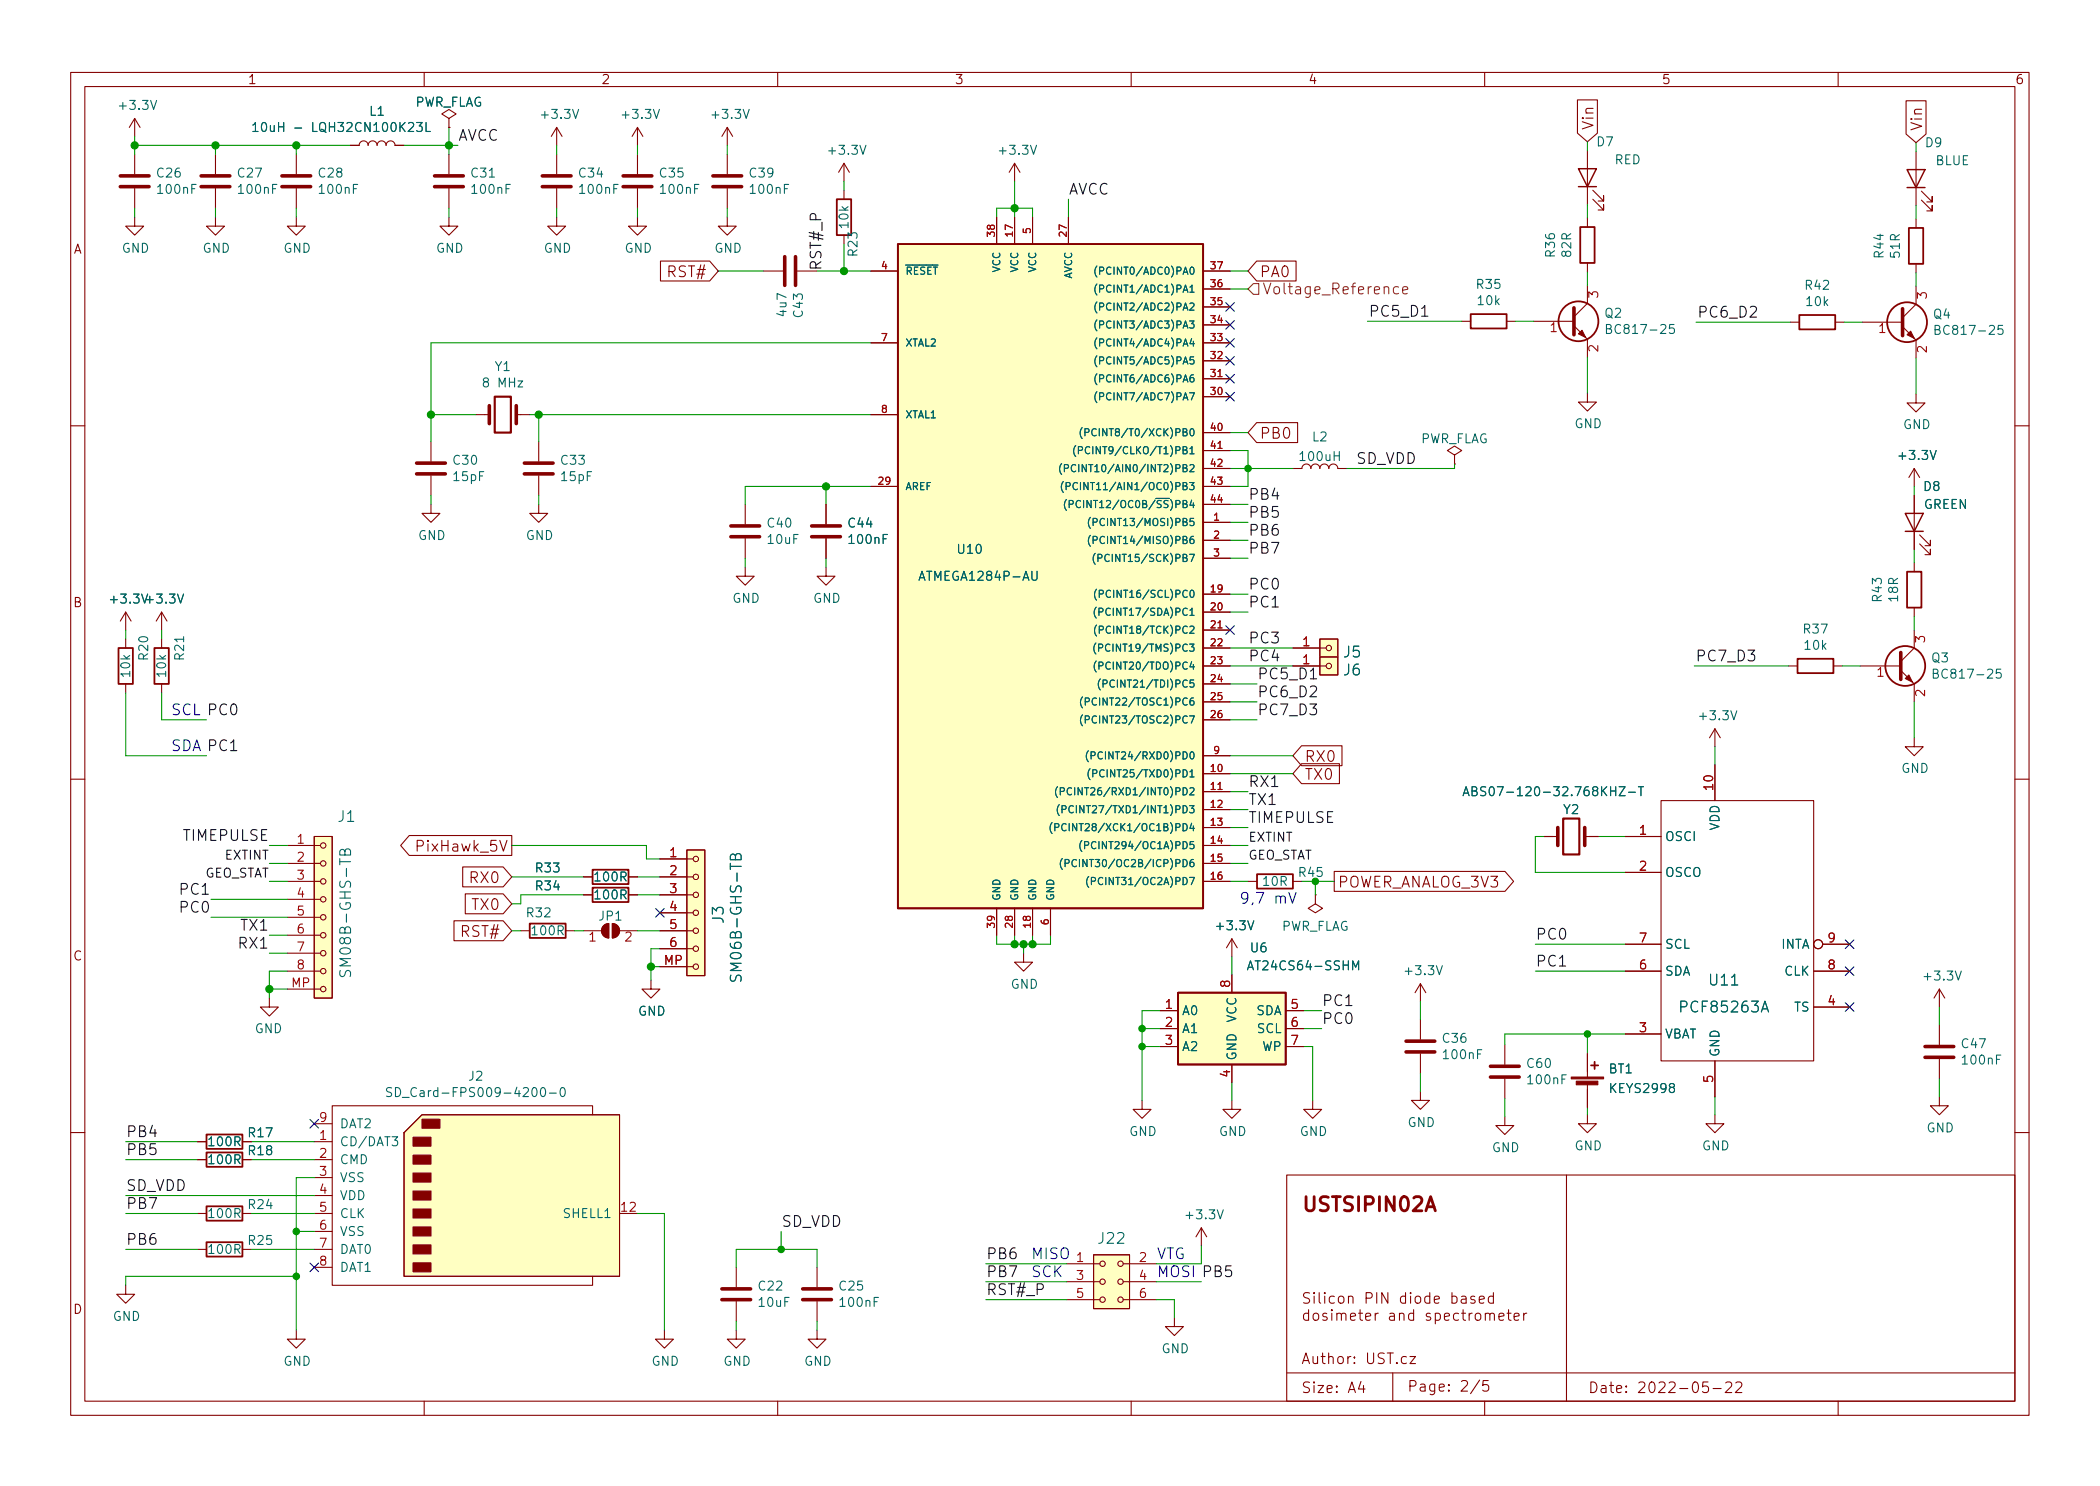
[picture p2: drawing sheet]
<svg xmlns="http://www.w3.org/2000/svg" width="297mm" height="210mm" viewBox="0 0 297 210" stroke-linecap="round" stroke-linejoin="round" font-family="sans-serif">
<defs><g id="words">
<text font-size="2.8" fill="#840000" x="184" y="172">USTSIPIN02A</text>
<g font-size="2.1" fill="#0f0f0f">
<text x="64.8" y="19.9">AVCC</text>
<text x="151.1" y="27.5">AVCC</text>
<text x="116.2" y="38.3" transform="rotate(-90 116.2 38.3)">RST#_P</text>
<text x="193.5" y="44.8">PC5_D1</text>
<text x="240" y="44.9">PC6_D2</text>
<text x="191.8" y="65.6">SD_VDD</text>
<text x="176.5" y="70.7">PB4</text>
<text x="176.5" y="75.8">PB6</text>
<text x="176.5" y="73.3">PB5</text>
<text x="176.5" y="83.4">PC0</text>
<text x="176.5" y="78.3">PB7</text>
<text x="176.5" y="86">PC1</text>
<text x="176.5" y="93.6">PC4</text>
<text x="176.5" y="91">PC3</text>
<text x="239.8" y="93.6">PC7_D3</text>
<text x="177.8" y="96.1">PC5_D1</text>
<text x="177.8" y="98.7">PC6_D2</text>
<text x="177.8" y="101.2">PC7_D3</text>
<text x="176.5" y="111.4">RX1</text>
<text x="176.5" y="113.9">TX1</text>
<text x="25.8" y="119">TIMEPULSE</text>
<text x="176.5" y="116.4">TIMEPULSE</text>
<text x="25.2" y="129.1">PC0</text>
<text x="25.2" y="126.6">PC1</text>
<text x="33.9" y="131.7">TX1</text>
<text x="33.5" y="134.2">RX1</text>
<text x="217.2" y="133">PC0</text>
<text x="217.2" y="136.8">PC1</text>
<text x="186.9" y="142.3">PC1</text>
<text x="186.9" y="144.9">PC0</text>
<text x="17.8" y="160.9">PB4</text>
<text x="17.8" y="163.4">PB5</text>
<text x="17.8" y="171.1">PB7</text>
<text x="17.8" y="168.5">SD_VDD</text>
<text x="110.5" y="173.6">SD_VDD</text>
<text x="17.8" y="176.1">PB6</text>
<text x="139.4" y="178.2">PB6</text>
<text x="139.4" y="183.2">RST#_P</text>
<text x="139.4" y="180.7">PB7</text>
</g>
<g font-size="2.1" fill="#840000">
<text x="225.9" y="18.5" transform="rotate(-90 225.9 18.5)">Vin</text>
<text x="272.4" y="18.6" transform="rotate(-90 272.4 18.6)">Vin</text>
<text x="94.2" y="39.7">RST#</text>
<text x="178.1" y="39.7">PA0</text>
<text x="178.1" y="62.5">PB0</text>
<text x="184.5" y="110.8">TX0</text>
<text x="184.5" y="108.3">RX0</text>
<text x="58.6" y="121">PixHawk_5V</text>
<text x="66.2" y="125.4">RX0</text>
<text x="66.6" y="129.2">TX0</text>
<text x="189.2" y="126">POWER_ANALOG_3V3</text>
<text x="65" y="133">RST#</text>
<text x="184" y="187.3">Silicon</text>
<text x="193" y="187.3">PIN</text>
<text x="198" y="187.3">diode</text>
<text x="184" y="193.5">Author:</text>
<text x="184" y="197.6">Size:</text>
<text x="190.7" y="197.6">A4</text>
<text x="193.2" y="193.5">UST.cz</text>
<text x="199" y="197.4">Page:</text>
<text x="206.5" y="197.4">2/5</text>
<text x="224.6" y="197.6">Date:</text>
<text x="231.6" y="197.6">2022-05-22</text>
</g>
<text font-size="2.1" fill="#725600" x="178.5" y="42.1">Voltage_Reference</text>
<g font-size="2.1" fill="#006464">
<text x="189.9" y="93.5">J5</text>
<text x="189.9" y="96">J6</text>
<text x="47.6" y="116.8">J1</text>
<text x="102.8" y="130.8" transform="rotate(-90 102.8 130.8)">J3</text>
<text x="50.1" y="138.5" transform="rotate(-90 50.1 138.5)">SM08B-GHS-TB</text>
<text x="105.4" y="139.2" transform="rotate(-90 105.4 139.2)">SM06B-GHS-TB</text>
<text x="237.3" y="143.7">PCF85263A</text>
<text x="241.5" y="139.9">U11</text>
<text x="155.1" y="176.5">J22</text>
</g>
<g font-size="2.1" fill="#0000c2">
<text x="24.1" y="101.2">SCL PC0</text>
<text x="24.1" y="106.3">SDA PC1</text>
<text x="175.3" y="127.9">9,7</text>
<text x="180.2" y="127.9">mV</text>
<text x="145.8" y="178.2">MISO</text>
<text x="163.6" y="178.2">VTG</text>
<text x="145.8" y="180.7">SCK</text>
<text x="163.6" y="180.7">MOSI PB5</text>
</g>
<g font-size="1.8" fill="#006464">
<text x="16.5" y="15.9">+3.3V</text>
<text x="52.1" y="16.8">L1</text>
<text x="58.7" y="15.5">PWR_FLAG</text>
<text x="76.2" y="17.2">+3.3V</text>
<text x="87.6" y="17.2">+3.3V</text>
<text x="100.3" y="17.2">+3.3V</text>
<text x="35.5" y="19.1">10uH</text>
<text x="44.2" y="19.1">LQH32CN100K23L</text>
<text x="116.8" y="22.3">+3.3V</text>
<text x="141" y="22.3">+3.3V</text>
<text x="225.7" y="21.1">D7</text>
<text x="228.3" y="23.6">RED</text>
<text x="272.2" y="21.2">D9</text>
<text x="273.7" y="23.7">BLUE</text>
<text x="22" y="25.5">C26</text>
<text x="22" y="27.8">100nF</text>
<text x="33.4" y="25.5">C27</text>
<text x="33.4" y="27.8">100nF</text>
<text x="44.8" y="25.5">C28</text>
<text x="44.8" y="27.8">100nF</text>
<text x="66.4" y="25.5">C31</text>
<text x="66.4" y="27.8">100nF</text>
<text x="81.7" y="25.5">C34</text>
<text x="81.7" y="27.8">100nF</text>
<text x="93.1" y="25.5">C35</text>
<text x="93.1" y="27.8">100nF</text>
<text x="105.8" y="25.5">C39</text>
<text x="105.8" y="27.8">100nF</text>
<text x="120.4" y="32.5" transform="rotate(-90 120.4 32.5)">10k</text>
<text x="17.2" y="36.1">GND</text>
<text x="28.6" y="36.1">GND</text>
<text x="40" y="36.1">GND</text>
<text x="61.6" y="36.1">GND</text>
<text x="76.9" y="36.1">GND</text>
<text x="88.3" y="36.1">GND</text>
<text x="101" y="36.1">GND</text>
<text x="121.7" y="36.5" transform="rotate(-90 121.7 36.5)">R23</text>
<text x="208.6" y="41.3">R35</text>
<text x="220.3" y="36.6" transform="rotate(-90 220.3 36.6)">R36</text>
<text x="222.6" y="36.6" transform="rotate(-90 222.6 36.6)">82R</text>
<text x="255.1" y="41.4">R42</text>
<text x="266.8" y="36.7" transform="rotate(-90 266.8 36.7)">R44</text>
<text x="269.1" y="36.7" transform="rotate(-90 269.1 36.7)">51R</text>
<text x="111.6" y="45" transform="rotate(-90 111.6 45)">4u7</text>
<text x="114" y="45.1" transform="rotate(-90 114 45.1)">C43</text>
<text x="208.8" y="43.6">10k</text>
<text x="226.9" y="45.3">Q2</text>
<text x="226.9" y="47.6">BC817-25</text>
<text x="255.2" y="43.7">10k</text>
<text x="273.3" y="45.5">Q4</text>
<text x="273.3" y="47.8">BC817-25</text>
<text x="69.9" y="52.9">Y1</text>
<text x="68.1" y="55.2">8</text>
<text x="70.4" y="55.2">MHz</text>
<text x="183.6" y="65.6">100uH</text>
<text x="185.5" y="62.8">L2</text>
<text x="200.9" y="63.1">PWR_FLAG</text>
<text x="222.6" y="61">GND</text>
<text x="268.2" y="65.5">+3.3V</text>
<text x="269.1" y="61.1">GND</text>
<text x="63.9" y="66.1">C30</text>
<text x="63.9" y="68.5">15pF</text>
<text x="79.1" y="66.1">C33</text>
<text x="79.1" y="68.5">15pF</text>
<text x="271.9" y="69.9">D8</text>
<text x="59.1" y="76.8">GND</text>
<text x="74.3" y="76.8">GND</text>
<text x="108.3" y="75">C40</text>
<text x="108.3" y="77.3">10uF</text>
<text x="119.8" y="75">C44</text>
<text x="119.8" y="77.3">100nF</text>
<text x="272.1" y="72.4">GREEN</text>
<text x="129.8" y="82.6">ATMEGA1284P-AU</text>
<text x="135.2" y="78.7">U10</text>
<text x="15.2" y="85.8">+3.3V +3.3V</text>
<text x="103.5" y="85.7">GND</text>
<text x="115" y="85.7">GND</text>
<text x="266.6" y="85.4" transform="rotate(-90 266.6 85.4)">R43</text>
<text x="268.9" y="85.4" transform="rotate(-90 268.9 85.4)">18R</text>
<text x="21.3" y="93.6" transform="rotate(-90 21.3 93.6)">R20</text>
<text x="26.4" y="93.6" transform="rotate(-90 26.4 93.6)">R21</text>
<text x="254.9" y="90">R37</text>
<text x="255" y="92.3">10k</text>
<text x="273.1" y="94.1">Q3</text>
<text x="18.8" y="96" transform="rotate(-90 18.8 96)">10k</text>
<text x="23.9" y="96" transform="rotate(-90 23.9 96)">10k</text>
<text x="273.1" y="96.4">BC817-25</text>
<text x="240" y="102.3">+3.3V</text>
<text x="206.8" y="113">ABS07-120-32.768KHZ-T</text>
<text x="268.9" y="109.7">GND</text>
<text x="221" y="115.6">Y2</text>
<text x="235.5" y="119.4">OSCI</text>
<text x="243.6" y="117.6" transform="rotate(-90 243.6 117.6)">VDD</text>
<text x="75.5" y="123.8">R33</text>
<text x="83.8" y="125.1">100R</text>
<text x="178.4" y="125.7">10R</text>
<text x="235.5" y="124.5">OSCO</text>
<text x="74.3" y="130.2">R32</text>
<text x="75.5" y="126.4">R34</text>
<text x="83.8" y="127.6">100R</text>
<text x="84.6" y="130.6">JP1</text>
<text x="74.9" y="132.7">100R</text>
<text x="171.7" y="132">+3.3V</text>
<text x="176.3" y="137.7">AT24CS64-SSHM</text>
<text x="176.7" y="135.1">U6</text>
<text x="181.3" y="132.1">PWR_FLAG</text>
<text x="235.5" y="134.6">SCL</text>
<text x="251.9" y="134.6">INTA</text>
<text x="142.9" y="140.3">GND</text>
<text x="198.4" y="138.4">+3.3V</text>
<text x="235.5" y="138.4">SDA</text>
<text x="252.3" y="138.4">CLK</text>
<text x="253.7" y="143.5">TS</text>
<text x="271.8" y="139.1">+3.3V</text>
<text x="36" y="146.6">GND</text>
<text x="90.2" y="144.1">GND</text>
<text x="167.1" y="144">A0</text>
<text x="167.1" y="146.6">A1</text>
<text x="167.1" y="149.1">A2</text>
<text x="175.3" y="144.7" transform="rotate(-90 175.3 144.7)">VCC</text>
<text x="177.6" y="144">SDA</text>
<text x="177.7" y="146.6">SCL</text>
<text x="178.5" y="149.1">WP</text>
<text x="203.8" y="147.9">C36</text>
<text x="235.5" y="147.3">VBAT</text>
<text x="243.6" y="149.6" transform="rotate(-90 243.6 149.6)">GND</text>
<text x="277.2" y="148.7">C47</text>
<text x="54.4" y="155.6">SD_Card-FPS009-4200-0</text>
<text x="66.1" y="153.3">J2</text>
<text x="175.3" y="150.1" transform="rotate(-90 175.3 150.1)">GND</text>
<text x="203.8" y="150.2">100nF</text>
<text x="215.8" y="151.5">C60</text>
<text x="215.8" y="153.8">100nF</text>
<text x="227.5" y="152.3">BT1</text>
<text x="227.5" y="155">KEYS2998</text>
<text x="277.2" y="151">100nF</text>
<text x="34.9" y="161.3">R17</text>
<text x="48" y="160">DAT2</text>
<text x="159.7" y="161.1">GND</text>
<text x="172.4" y="161.1">GND</text>
<text x="183.8" y="161.1">GND</text>
<text x="199" y="159.8">GND</text>
<text x="272.4" y="160.6">GND</text>
<text x="29.2" y="162.6">100R</text>
<text x="29.2" y="165.1">100R</text>
<text x="34.9" y="163.8">R18</text>
<text x="48" y="162.6">CD/DAT3</text>
<text x="48" y="165.1">CMD</text>
<text x="48" y="167.6">VSS</text>
<text x="211" y="163.4">GND</text>
<text x="222.7" y="163.1">GND</text>
<text x="240.7" y="163.1">GND</text>
<text x="29.2" y="172.7">100R</text>
<text x="34.9" y="171.5">R24</text>
<text x="48" y="170.2">VDD</text>
<text x="48" y="172.7">CLK</text>
<text x="79.5" y="172.7">SHELL1</text>
<text x="167.4" y="172.9">+3.3V</text>
<text x="29.2" y="177.8">100R</text>
<text x="34.9" y="176.5">R25</text>
<text x="48" y="175.3">VSS</text>
<text x="48" y="177.8">DAT0</text>
<text x="48" y="180.3">DAT1</text>
<text x="107.1" y="183">C22</text>
<text x="107.1" y="185.3">10uF</text>
<text x="118.5" y="183">C25</text>
<text x="118.5" y="185.3">100nF</text>
<text x="15.9" y="187.3">GND</text>
<text x="164.2" y="191.8">GND</text>
<text x="40" y="193.6">GND</text>
<text x="92.1" y="193.6">GND</text>
<text x="102.3" y="193.6">GND</text>
<text x="113.7" y="193.6">GND</text>
</g>
<g font-size="1.8" fill="#840000">
<text x="35" y="12.3">1</text>
<text x="85" y="12.3">2</text>
<text x="135" y="12.3">3</text>
<text x="185" y="12.3">4</text>
<text x="235" y="12.3">5</text>
<text x="285" y="12.3">6</text>
<text x="10.4" y="36.3">A</text>
<text x="10.3" y="86.3">B</text>
<text x="10.3" y="136.3">C</text>
<text x="10.3" y="186.3">D</text>
</g>
<g font-size="1.8" fill="#a90000">
<text x="219.1" y="47.8">1</text>
<text x="265.6" y="47.9">1</text>
<text x="184.1" y="91.4">1</text>
<text x="184.1" y="94">1</text>
<text x="265.3" y="96.5">1</text>
<text x="242.3" y="112" transform="rotate(-90 242.3 112)">10</text>
<text x="41.9" y="119.4">1</text>
<text x="231.7" y="118.1">1</text>
<text x="41.9" y="121.9">2</text>
<text x="41.9" y="124.5">3</text>
<text x="94.6" y="121.3">1</text>
<text x="94.6" y="123.8">2</text>
<text x="231.7" y="123.2">2</text>
<text x="41.9" y="127">4</text>
<text x="41.9" y="129.5">5</text>
<text x="94.6" y="126.4">3</text>
<text x="94.6" y="128.9">4</text>
<text x="94.6" y="131.4">5</text>
<text x="41.9" y="132.1">6</text>
<text x="41.9" y="134.6">7</text>
<text x="41.9" y="137.2">8</text>
<text x="83.1" y="134">1</text>
<text x="93.8" y="136.5">MP</text>
<text x="94.6" y="134">6</text>
<text x="231.7" y="137.2">6</text>
<text x="231.7" y="133.3">7</text>
<text x="258.4" y="137.2">8</text>
<text x="258.4" y="133.3">9</text>
<text x="41.1" y="139.7">MP</text>
<text x="164.7" y="142.7">1</text>
<text x="174" y="139.9" transform="rotate(-90 174 139.9)">8</text>
<text x="182.5" y="142.7">5</text>
<text x="258.4" y="142.2">4</text>
<text x="164.7" y="145.3">2</text>
<text x="164.7" y="147.8">3</text>
<text x="182.5" y="145.3">6</text>
<text x="182.5" y="147.8">7</text>
<text x="231.7" y="146">3</text>
<text x="174" y="152.6" transform="rotate(-90 174 152.6)">4</text>
<text x="242.3" y="153.3" transform="rotate(-90 242.3 153.3)">5</text>
<text x="45" y="161.3">1</text>
<text x="45" y="158.7">9</text>
<text x="45" y="163.8">2</text>
<text x="45" y="166.4">3</text>
<text x="45" y="168.9">4</text>
<text x="45" y="171.4">5</text>
<text x="45" y="174">6</text>
<text x="87.6" y="171.4">12</text>
<text x="45" y="176.5">7</text>
<text x="45" y="179.1">8</text>
<text x="152.1" y="178.6">1</text>
<text x="161" y="178.6">2</text>
<text x="152.1" y="181.1">3</text>
<text x="152.1" y="183.6">5</text>
<text x="161" y="181.1">4</text>
<text x="161" y="183.6">6</text>
</g>
<g font-size="1.8" fill="#0f0f0f">
<text x="176.5" y="119.1">EXTINT</text>
<text x="29" y="124.2">GEO_STAT</text>
<text x="31.7" y="121.6">EXTINT</text>
<text x="176.5" y="121.6">GEO_STAT</text>
</g>
<text font-size="1.8" fill="#009600" x="183.5" y="124.5">R45</text>
<g font-size="1.4" fill="#a90000">
<text x="140.7" y="33.7" transform="rotate(-90 140.7 33.7)">38</text>
<text x="143.3" y="33.7" transform="rotate(-90 143.3 33.7)">17</text>
<text x="145.8" y="33.2" transform="rotate(-90 145.8 33.2)">5</text>
<text x="150.9" y="33.7" transform="rotate(-90 150.9 33.7)">27</text>
<text x="124.5" y="38.1">4</text>
<text x="171" y="40.6">36</text>
<text x="171" y="38.1">37</text>
<text x="171" y="45.7">34</text>
<text x="171" y="43.2">35</text>
<text x="124.5" y="48.3">7</text>
<text x="171" y="53.3">31</text>
<text x="171" y="50.8">32</text>
<text x="171" y="48.3">33</text>
<text x="124.5" y="58.4">8</text>
<text x="171" y="55.9">30</text>
<text x="171" y="61">40</text>
<text x="171" y="63.5">41</text>
<text x="124.1" y="68.6">29</text>
<text x="171" y="66">42</text>
<text x="171" y="68.6">43</text>
<text x="171" y="71.1">44</text>
<text x="171.5" y="73.7">1</text>
<text x="171.5" y="76.2">2</text>
<text x="171" y="83.8">19</text>
<text x="171.5" y="78.7">3</text>
<text x="171" y="86.4">20</text>
<text x="171" y="88.9">21</text>
<text x="171" y="91.4">22</text>
<text x="171" y="94">23</text>
<text x="171" y="96.5">24</text>
<text x="171" y="99.1">25</text>
<text x="171" y="101.6">26</text>
<text x="171.5" y="106.7">9</text>
<text x="171" y="109.2">10</text>
<text x="171" y="111.8">11</text>
<text x="171" y="114.3">12</text>
<text x="171" y="116.8">13</text>
<text x="171" y="119.4">14</text>
<text x="171" y="121.9">15</text>
<text x="171" y="124.5">16</text>
<text x="140.7" y="131.5" transform="rotate(-90 140.7 131.5)">39</text>
<text x="143.3" y="131.5" transform="rotate(-90 143.3 131.5)">28</text>
<text x="145.8" y="131.5" transform="rotate(-90 145.8 131.5)">18</text>
<text x="148.3" y="131" transform="rotate(-90 148.3 131)">6</text>
</g>
<g font-size="1.4" fill="#006464">
<text x="128" y="39.2">~{RESET}</text>
<text x="141.8" y="38.6" transform="rotate(-90 141.8 38.6)">VCC</text>
<text x="144.3" y="38.6" transform="rotate(-90 144.3 38.6)">VCC</text>
<text x="146.9" y="38.6" transform="rotate(-90 146.9 38.6)">VCC</text>
<text x="151.9" y="39.5" transform="rotate(-90 151.9 39.5)">AVCC</text>
<text x="154.5" y="41.7">(PCINT1/ADC1)PA1</text>
<text x="154.5" y="39.2">(PCINT0/ADC0)PA0</text>
<text x="154.5" y="46.8">(PCINT3/ADC3)PA3</text>
<text x="154.5" y="44.2">(PCINT2/ADC2)PA2</text>
<text x="128" y="49.3">XTAL2</text>
<text x="154.5" y="51.9">(PCINT5/ADC5)PA5</text>
<text x="154.5" y="49.3">(PCINT4/ADC4)PA4</text>
<text x="128" y="59.5">XTAL1</text>
<text x="154.5" y="56.9">(PCINT7/ADC7)PA7</text>
<text x="154.5" y="54.4">(PCINT6/ADC6)PA6</text>
<text x="151.5" y="64.6">(PCINT9/CLKO/T1)PB1</text>
<text x="152.5" y="62">(PCINT8/T0/XCK)PB0</text>
<text x="128" y="69.6">AREF</text>
<text x="149.6" y="67.1">(PCINT10/AIN0/INT2)PB2</text>
<text x="149.8" y="69.6">(PCINT11/AIN1/OC0)PB3</text>
<text x="150.2" y="72.2">(PCINT12/OC0B/~{SS})PB4</text>
<text x="153.6" y="74.7">(PCINT13/MOSI)PB5</text>
<text x="153.6" y="77.3">(PCINT14/MISO)PB6</text>
<text x="154.3" y="79.8">(PCINT15/SCK)PB7</text>
<text x="154.4" y="87.4">(PCINT17/SDA)PC1</text>
<text x="154.5" y="84.9">(PCINT16/SCL)PC0</text>
<text x="154.5" y="90">(PCINT18/TCK)PC2</text>
<text x="154.4" y="92.5">(PCINT19/TMS)PC3</text>
<text x="154.4" y="95">(PCINT20/TDO)PC4</text>
<text x="152.5" y="100.1">(PCINT22/TOSC1)PC6</text>
<text x="155" y="97.6">(PCINT21/TDI)PC5</text>
<text x="152.5" y="102.7">(PCINT23/TOSC2)PC7</text>
<text x="153.3" y="107.7">(PCINT24/RXD0)PD0</text>
<text x="149" y="112.8">(PCINT26/RXD1/INT0)PD2</text>
<text x="153.6" y="110.3">(PCINT25/TXD0)PD1</text>
<text x="148.2" y="117.9">(PCINT28/XCK1/OC1B)PD4</text>
<text x="149.2" y="115.4">(PCINT27/TXD1/INT1)PD3</text>
<text x="149.7" y="123">(PCINT30/OC2B/ICP)PD6</text>
<text x="152.4" y="120.4">(PCINT294/OC1A)PD5</text>
<text x="153.4" y="125.5">(PCINT31/OC2A)PD7</text>
<text x="141.8" y="127.5" transform="rotate(-90 141.8 127.5)">GND</text>
<text x="144.3" y="127.5" transform="rotate(-90 144.3 127.5)">GND</text>
<text x="146.9" y="127.5" transform="rotate(-90 146.9 127.5)">GND</text>
<text x="149.4" y="127.5" transform="rotate(-90 149.4 127.5)">GND</text>
</g>
</g></defs>
<g fill="none" stroke="#840000" stroke-width=".15">
<path d="M10 10.2h277v190.1h-277zM12 12.2h273v186.1h-273zM19 16.8v2.5M19 16.8l-.7 1.2M19 16.8l.8 1.2M60 10.2v2M63.5 16.8l1-.7-1-.6-1 .6 1 .7v1.2M63.5 18h.1M78.7 18v2.6M78.7 18l-.7 1.3M78.7 18l.8 1.3M90.2 18l-.8 1.3"/>
<path d="M90.2 18v2.6M90.2 18l.7 1.3M102.9 18v2.6M102.9 18l-.8 1.3M102.9 18l.7 1.3M110 10.2v2M160 10.2v2M210 10.2v2M223.1 14.1h2.8v4.7l-1.4 1.3-1.4-1.3zM260 10.2v2M269.6 14.3h2.8v4.7l-1.4 1.2-1.4-1.2zM19 30.7v1.3h1.3l-1.3 1.3-1.2-1.3h1.2"/>
<path d="M19 21.8v2.8M19 26.7v2.8M30.5 30.7v1.3h1.2l-1.2 1.3-1.3-1.3h1.3M30.5 21.8v2.8M30.5 26.7v2.8M41.9 30.7v1.3h1.3l-1.3 1.3-1.3-1.3h1.3M41.9 21.8v2.8M41.9 26.7v2.8M49.5 20.6h1.3a.64 .64 0 0 1 .6-.7 .64 .64 0 0 1 .7 .7 .64 .64 0 0 1 .6-.7 .64 .64 0 0 1 .6 .7 .64 .64 0 0 1 .7-.7 .64 .64 0 0 1 .6 .7 .64 .64 0 0 1 .6-.7 .64 .64 0 0 1 .7 .7h1.2M63.5 30.7v1.3h1.3l-1.3 1.3-1.3-1.3h1.3M63.5 21.8v2.8M63.5 26.7v2.8"/>
<path d="M78.7 30.7v1.3h1.3l-1.3 1.3-1.2-1.3h1.2M78.7 21.8v2.8M78.7 26.7v2.8M90.2 30.7v1.3h1.2l-1.2 1.3-1.3-1.3h1.3M90.2 21.8v2.8M90.2 26.7v2.8M93.4 36.9h7l1.2 1.4-1.2 1.5h-7zM102.9 30.7v1.3h1.2l-1.2 1.3-1.3-1.3h1.3M102.9 21.8v2.8M102.9 26.7v2.8M107.9 38.3h2.8M112.8 38.3h2.8"/>
<path d="M119.4 23.1v2.5M119.4 26.9v1.3M119.4 33.3v1.2M119.4 23.1l-.8 1.3M119.4 23.1l.7 1.3M123.2 38.3h3.8M141 30.7v3.8M143.5 23.1v2.5M143.5 30.7v3.8M143.5 23.1l-.8 1.3M143.5 23.1l.8 1.3M146 30.7v3.8"/>
<path d="M151.1 30.7v3.8M170.2 38.3h3.8M177.7 36.9h5.6v2.9h-5.6l-1.2-1.5zM224.5 21.3v7.7M224.5 30.9v1.2M224.5 37.2v1.3M225.3 28.2l1.5 1.5v-.7v.7h-.7M225.3 26.9l1.5 1.5v-.7v.7h-.7M271 21.5v7.6M271 31v1.3M271 37.3v1.3M271.8 28.3l1.5 1.5v-.7v.7h-.8"/>
<path d="M271.8 27l1.5 1.6v-.8v.8h-.8M67.3 58.7h1.9M73 58.7h1.9M123.2 58.7h3.8M123.2 48.5h3.8M170.2 56.1h3.8M170.2 53.6h3.8M170.2 51h3.8M170.2 48.5h3.8M170.2 46h3.8M170.2 43.4h3.8M170.2 40.9h3.8"/>
<path d="M177.7 59.8h5.8v2.8h-5.8l-1.2-1.4zM206.8 45.5h1.2M213.1 45.5h1.3M216.9 45.5h5.7M222.6 46.1l1.9 1.9v2.5M224.5 55.6v1.3h1.3l-1.3 1.3-1.2-1.3h1.2M224.5 40.4v2.5l-1.9 1.9M253.2 45.6h1.3M259.6 45.6h1.3M263.4 45.6h5.7M269.1 46.2l1.9 1.9v2.6M271 55.7v1.3h1.3l-1.3 1.3-1.3-1.3h1.3"/>
<path d="M271 40.5v2.5l-1.9 2M10 60.2h2M61 71.4v1.2h1.2l-1.2 1.3-1.3-1.3h1.3M61 62.5v2.8M61 67.3v2.8M76.2 71.4v1.2h1.3l-1.3 1.3-1.3-1.3h1.3M76.2 62.5v2.8M76.2 67.3v2.8M105.4 71.4v2.8M105.4 76.2v2.8M116.8 71.4v2.8M116.8 76.2v2.8"/>
<path d="M123.2 68.8h3.8M170.2 73.9h3.8M170.2 76.4h3.8M170.2 68.8h3.8M170.2 79h3.8M170.2 61.2h3.8M170.2 63.7h3.8M170.2 66.3h3.8M170.2 71.4h3.8M182.9 66.3h1.2a.64 .64 0 0 1 .7-.6 .64 .64 0 0 1 .6 .6 .64 .64 0 0 1 .7-.6 .64 .64 0 0 1 .6 .6 .64 .64 0 0 1 .6-.6 .64 .64 0 0 1 .7 .6 .64 .64 0 0 1 .6-.6 .64 .64 0 0 1 .6 .6h1.3M205.7 64.4l1.1-.7-1.1-.6-1 .6 1 .7v1.3M205.7 65.7h.1"/>
<path d="M270.8 66.3l-.8 1.3M270.8 66.3v2.5M270.8 70.1v7.6M270.8 79.6v1.3M270.8 66.3l.7 1.3M271.5 77l1.5 1.5v-.8v.8h-.7M271.5 75.7l1.5 1.5v-.8v.8h-.7M285 60.2h2M17.8 86.6l-.8 1.3M17.8 86.6v2.5M17.8 90.4v1.3M17.8 96.8v1.2"/>
<path d="M17.8 86.6l.7 1.3M22.9 86.6l-.8 1.3M22.9 86.6v2.5M22.9 90.4v1.3M22.9 96.8v1.2M22.9 86.6l.7 1.3M105.4 80.3v1.2h1.3l-1.3 1.3-1.3-1.3h1.3M116.8 80.3v1.2h1.3l-1.3 1.3-1.2-1.3h1.2M170.2 94.2h3.8M170.2 91.7h3.8M170.2 84.1h3.8M170.2 86.6h3.8"/>
<path d="M170.2 89.1h3.8M170.2 96.8h3.8M170.2 99.3h3.8M182.9 94.2h4.7M182.9 91.7h4.7M186.7 90.4h2.5v2.6h-2.5zM186.7 93h2.5v2.5h-2.5zM253 94.2h1.3M259.3 94.2h1.3M263.1 94.2h5.8M268.9 94.9l1.9 1.9v2.5M270.8 86v1.2"/>
<path d="M270.8 89.1v2.6l-1.9 1.9M10 110.2h2M40.6 119.6h4.7M44.4 118.4h2.6v22.8h-2.6zM57.9 118.2h14.5v2.8h-14.5l-1.2-1.4zM70.7 118.9l.5 1.5 .5-1.5M170.2 109.5h3.8M170.2 112h3.8M170.2 114.5h3.8M170.2 117.1h3.8M170.2 119.6h3.8M170.2 101.8h3.8"/>
<path d="M170.2 106.9h3.8M184.1 108.1h5.4v2.8h-5.4l-1.2-1.4zM184.1 105.5h5.7v2.8h-5.7l-1.2-1.4zM218.4 118.4h1.9M224.2 118.4h1.9M229.9 118.4h5M234.9 113.3h21.6v36.8h-21.6zM242.6 103.1l-.8 1.3M242.6 103.1v2.6M242.6 108.2v5.1M242.6 103.1l.7 1.3M270.8 104.4v1.3h1.2l-1.2 1.2-1.3-1.2h1.3"/>
<path d="M285 110.2h2M40.6 122.2h4.7M40.6 124.7h4.7M40.6 139.9h4.7M40.6 137.4h4.7M40.6 134.9h4.7M40.6 132.3h4.7M40.6 129.8h4.7M40.6 127.2h4.7M64.2 130.3h7l1.2 1.4-1.2 1.4h-7zM65.4 122.7h5.8l1.2 1.4-1.2 1.4h-5.8zM65.8 126.5h5.4l1.2 1.4-1.2 1.4h-5.4z"/>
<path d="M73.7 131.7h1.2M80 131.7h1.3M82.5 131.7h2.6M82.5 126.6h1.3M82.5 124.1h1.3M85.4 131l.4-.3h.3v2a1.02 1.02 0 0 1-.9-.6 1.02 1.02 0 0 1 .2-1.1zM86.6 130.7a1.02 1.02 0 0 1 1 1 1.02 1.02 0 0 1-1 1zM87.6 131.7h2.6M88.9 126.6h1.3M88.9 124.1h1.3M92.1 138.7v1.2h1.2l-1.2 1.3-1.3-1.3h1.3M93.3 136.8h4.7"/>
<path d="M93.3 134.2h4.7M93.3 131.7h4.7M93.3 129.2h4.7M93.3 126.6h4.7M93.3 124.1h4.7M93.3 121.5h4.7M97.2 120.3h2.5v17.7h-2.5zM141 128.5v3.8M143.5 128.5v3.8M144.8 134.9v1.2h1.2l-1.2 1.3-1.3-1.3h1.3M146 128.5v3.8M148.6 128.5v3.8"/>
<path d="M170.2 122.2h3.8M170.2 124.7h3.8M174.2 132.8v2.6M174.2 137.9v2.6M174.2 132.8l-.7 1.3M174.2 132.8l.8 1.3M176.5 124.7h1.3M182.9 124.7h1.2M186.1 126.6v1.3l-1.1 .6 1.1 .7 1-.7-1-.6M186.1 126.6h.1M188.7 123.3h24.2l1.2 1.4-1.2 1.4h-24.2zM200.9 139.2v2.5"/>
<path d="M200.9 139.2l-.7 1.3M200.9 139.2l.8 1.3M229.9 137.4h5M229.9 123.4h5M229.9 133.6h5M256.5 137.4h5.1M257.8 133.6h3.8M274.3 139.9l-.7 1.3M274.3 139.9v2.6M274.3 139.9l.8 1.3M38.1 141.2v1.3h-1.3l1.3 1.3 1.3-1.3h-1.3M44.4 159h2.6"/>
<path d="M59.7 157.7h27.9v22.9h-30.5v-20.3zM83.8 157.7v-1.2h-36.8v25.4h36.8v-1.3M161.5 155.7v1.3h1.3l-1.3 1.2-1.2-1.2h1.2M164.1 143h2.5M164.1 145.5h2.5M164.1 148.1h2.5M174.2 155.7v1.3h1.3l-1.3 1.2-1.2-1.2h1.2M174.2 150.6v2.6M181.9 143h2.5M181.9 145.5h2.5M181.9 148.1h2.5M185.7 155.7v1.3h1.2l-1.2 1.2-1.3-1.2h1.3"/>
<path d="M200.9 154.4v1.3h1.3l-1.3 1.3-1.3-1.3h1.3M200.9 144.3v2.8M200.9 149.1v2.8M212.9 158v1.3h1.2l-1.2 1.2-1.3-1.2h1.3M212.9 147.8v2.8M212.9 152.6v2.8M224.5 157.7v1.3h1.3l-1.3 1.3-1.2-1.3h1.2M224.5 149.1v3.3M224.5 153.4v3.3M229.9 146.3h5M242.6 157.7v1.3h1.2l-1.2 1.3-1.3-1.3h1.3M242.6 150.1v5.1"/>
<path d="M256.5 142.5h5.1M274.3 155.2v1.3h1.3l-1.3 1.2-1.3-1.2h1.3M274.3 145v2.8M274.3 149.9v2.7M10 160.2h2M27.9 161.5h1.3M27.9 171.7h1.3M27.9 164.1h1.3M27.9 176.8h1.3M34.3 161.5h1.3M34.3 171.7h1.3M34.3 164.1h1.3"/>
<path d="M34.3 176.8h1.3M44.4 161.5h2.6M44.4 171.7h2.6M44.4 164.1h2.6M44.4 166.6h2.6M44.4 169.2h2.6M44.4 174.2h2.6M44.4 176.8h2.6M44.4 179.3h2.6M87.6 171.7h2.6M104.1 179.3v2.8M115.6 179.3v2.8"/>
<path d="M150.9 178.8h4.7M154.7 177.5h5.1v7.7h-5.1zM158.9 178.8h4.7M169.9 173.7l-.7 1.3M169.9 173.7v2.6M169.9 173.7l.8 1.3M182 166.3h103v32h-103zM221.6 166.3v32M285 160.2h2M17.8 181.9v1.2h1.2l-1.2 1.3-1.3-1.3h1.3M41.9 188.2v1.3h1.3l-1.3 1.2-1.3-1.2h1.3M60 198.3v2"/>
<path d="M94 188.2v1.3h1.2l-1.2 1.2-1.3-1.2h1.3M104.1 188.2v1.3h1.3l-1.3 1.2-1.2-1.2h1.2M104.1 184.1v2.8M110 198.3v2M115.6 188.2v1.3h1.2l-1.2 1.2-1.3-1.2h1.3M115.6 184.1v2.8M150.9 183.9h4.7M150.9 181.4h4.7M158.9 183.9h4.7M158.9 181.4h4.7M160 198.3v2M166.1 186.4v1.3h1.3l-1.3 1.3-1.3-1.3h1.3"/>
<path d="M182 194.3h103M185.2 183l-.2-.1-.5 .1a.36 .36 0 0 0-.1 .3 .36 .36 0 0 0 .3 .3 .55 .55 0 0 1 .5 .4v.3l-.2 .1-.6-.1M185.9 182.9l-.1 .1h.1h.1l-.1-.1v.1M185.9 183.4v1M186.6 182.9v1.3l.2 .2M187.4 182.9l-.1 .1h.1h.1l-.1-.1v.1M187.4 183.4v1M188.7 183.5l-.4-.1-.3 .3v.4l.2 .2 .1 .1 .4-.1M189.4 183.5a.41 .41 0 0 1 .4-.1 .41 .41 0 0 1 .3 .3v.4a.41 .41 0 0 1-.4 .3 .41 .41 0 0 1-.4-.3zM190.7 183.5a.37 .37 0 0 1 .7 .1v.8M190.7 183.4v1M191 186.3l.7-.1v-.3l-.5-.1-.2 .2 .1 .7 .1 .1 .5-.1"/>
<path d="M191.6 192.8v.1h-.1l.1-.1v.1M191.6 192v.1h-.1l.1-.1v.1M192.2 185.8h.5M192.4 185.3v1.3l.1 .1 .2 .1M193.2 183.7h.6a.41 .41 0 0 0 .3-.4 .41 .41 0 0 0-.3-.4h-.6v1.5M194.7 182.9v1.5M196.3 182.9v1.5l-.8-1.5v1.5M196.6 185.9l.1-.1 .5 .1v.9M197 194.3v4M197.2 186.2h-.5a.29 .29 0 0 0-.2 .3 .29 .29 0 0 0 .2 .3l.5-.1M198.8 183.5l-.4-.1-.3 .3v.4l.1 .2 .2 .1 .4-.1M198.8 182.9v1.5"/>
<path d="M199.5 182.9v.1h.1l-.1-.1v.1M199.5 183.4v1M200.2 183.5a.41 .41 0 0 1 .4-.1 .41 .41 0 0 1 .4 .3v.4a.41 .41 0 0 1-.4 .3 .41 .41 0 0 1-.4-.3zM202.2 183.5l-.4-.1-.3 .3v.4l.2 .2 .1 .1 .4-.1M202.2 182.9v1.5M202.9 183.9l.7-.1-.1-.3-.4-.1-.2 .2 .1 .7 .1 .1 .4-.1M204.3 186.3l.7-.1v-.3l-.5-.1-.2 .2 .1 .7 .1 .1 .5-.1M205.4 183.5l.4-.1 .3 .3v.4l-.1 .2-.2 .1-.4-.1M205.4 182.9v1.5M206.3 185.9l-.4-.1-.3 .3v.4l.1 .2 .2 .1 .4-.1M206.7 183.5l.2-.1 .4 .1 .1 .9M206.7 185.8h.6"/>
<path d="M207 185.3v1.3v.1l.3 .1M207.4 183.8h-.5a.29 .29 0 0 0-.2 .3 .29 .29 0 0 0 .2 .3l.5-.1M207.8 185.8v1M208.2 185.8l-.2 .1-.2 .2M208.6 183.5l-.4-.1-.2 .2 .1 .2 .5 .2 .1 .1-.1 .2-.1 .1-.5-.1M208.8 185.9a.41 .41 0 0 1 .7 .2v.4a.41 .41 0 0 1-.4 .3 .41 .41 0 0 1-.4-.3v-.4zM209.2 183.9l.8-.1-.1-.3-.4-.1-.3 .2 .1 .7 .2 .1 .4-.1M210 198.3v2M210.1 186a.37 .37 0 0 1 .6 0v.8M210.1 185.8v1M210.5 195.3h-.7l-.1 .7 .2-.1 .5 .1 .2 .2-.1 .5-.2 .1h-.4l-.2-.1M210.7 186l.3-.2 .3 .1 .1 .9"/>
<path d="M211.2 183.5l-.4-.1-.3 .3v.4l.2 .2 .1 .1 .4-.1M211.2 182.9v1.5M212 186.3l.7-.1v-.3l-.5-.1-.2 .2 .1 .7 .1 .1 .5-.1M213.2 185.8h.5M213.4 185.3v1.3l.1 .1 .2 .1M214.2 186.3l.7-.1-.1-.3-.4-.1-.2 .2v.7l.2 .1 .4-.1M215.5 185.8v1M216 185.8l-.3 .1-.2 .2M242.3 196.5h1.2M244.1 195.7l.2-.2 .5 .1a.41 .41 0 0 1 .1 .6l-.9 .8h1M245.5 195.7l.2-.2 .5 .1a.41 .41 0 0 1 .1 .6l-.8 .8h.9M260 198.3v2"/>
<circle cx="188" cy="91.7" r=".38"/>
<circle cx="188" cy="94.2" r=".38"/>
<circle cx="45.7" cy="119.6" r=".38"/>
<circle cx="45.7" cy="129.8" r=".38"/>
<circle cx="45.7" cy="124.7" r=".38"/>
<circle cx="45.7" cy="132.3" r=".38"/>
<circle cx="45.7" cy="122.2" r=".38"/>
<circle cx="45.7" cy="127.2" r=".38"/>
<circle cx="45.7" cy="134.9" r=".38"/>
<circle cx="45.7" cy="139.9" r=".38"/>
<circle cx="45.7" cy="137.4" r=".38"/>
<circle cx="98.4" cy="131.7" r=".38"/>
<circle cx="98.4" cy="134.2" r=".38"/>
<circle cx="98.4" cy="129.2" r=".38"/>
<circle cx="98.4" cy="124.1" r=".38"/>
<circle cx="98.4" cy="136.8" r=".38"/>
<circle cx="98.4" cy="126.6" r=".38"/>
<circle cx="98.4" cy="121.5" r=".38"/>
<circle cx="257.2" cy="133.6" r=".63"/>
<circle cx="156" cy="178.8" r=".38"/>
<circle cx="158.5" cy="178.8" r=".38"/>
<circle cx="156" cy="181.4" r=".38"/>
<circle cx="156" cy="183.9" r=".38"/>
<circle cx="158.5" cy="181.4" r=".38"/>
<circle cx="158.5" cy="183.9" r=".38"/>
</g>
<path d="M201.7 171.3l.7-2 .6 2" fill="none" stroke="#840000" stroke-width=".4"/>
<g fill="none" stroke="#840000" stroke-width=".51">
<path d="M17 26.4h4.1M17 24.9h4.1M28.4 26.4h4.1M28.4 24.9h4.1M39.9 26.4h4M39.9 24.9h4M61.5 26.4h4M61.5 24.9h4M76.7 26.4h4.1M76.7 24.9h4.1M88.1 26.4h4.1M88.1 24.9h4.1"/>
<path d="M100.8 26.4h4.1M100.8 24.9h4.1M111 36.3v4.1M112.5 36.3v4.1M69.2 57.4v2.5M73 57.4v2.5M222.6 43.6v3.8M269.1 43.7v3.8M58.9 67.1h4.1M58.9 65.5h4.1M74.2 67.1h4M74.2 65.5h4"/>
<path d="M103.4 75.9h4M103.4 74.4h4M114.8 75.9h4.1M114.8 74.4h4.1M268.9 92.3v3.8M220.3 117.1v2.5M224.2 117.1v2.5M198.9 148.8h4M198.9 147.3h4M210.8 152.4h4.1M210.8 150.9h4.1M272.3 149.6h4.1"/>
<path d="M272.3 148.1h4.1M102.1 183.9h4.1M102.1 182.4h4.1M113.5 183.9h4.1M113.5 182.4h4.1"/>
</g>
<g fill="none" stroke="#006464" stroke-width=".15">
<path d="M21.3 14.2l.4 1.3 .5-1.3M41.7 18.1h1M60.3 17.3v1.3h.6M81 15.5l.4 1.2 .4-1.2M92.4 15.5l.4 1.2 .5-1.2M105.1 15.5l.4 1.2 .5-1.2M27.7 26.1h-.6v1.3M39.2 26.1h-.6v1.3M50.6 26.1h-.6v1.3M69.2 25.1h.7M72.2 26.1h-.6v1.3M87.4 26.1h-.6v1.3"/>
<path d="M98.9 26.1h-.6v1.3M111.6 26.1h-.6v1.3M121.6 20.6l.5 1.2 .4-1.2M128.1 37.5h4.6M145.8 20.6l.4 1.2 .4-1.2M167.3 38.8l.4-1 .3 1M167.4 38.5h.5M168.4 37.9l.2-.1a.54 .54 0 0 1 .3 .5 .54 .54 0 0 1-.3 .5l-.2-.1-.1-.3zM167.3 56.6l.4-1 .3 1M167.3 54l.4-1 .3 1M167.3 51.5l.4-1 .3 1M167.3 49l.4-1 .3 1"/>
<path d="M167.3 46.4l.4-1 .3 1M167.3 43.9l.4-1 .3 1M167.3 41.3l.4-1 .3 1M167.4 56.3h.5M167.4 53.8h.5M167.4 51.2h.5M167.4 48.7h.5M167.4 46.1h.5M167.4 43.6h.5M167.4 41.1h.5M168.3 55.6h.6l-.4 1M168.3 45.4h.6l-.3 .4 .2 .1v.4l-.1 .1-.4-.1"/>
<path d="M168.3 43l.4-.1 .2 .3-.6 .7h.6M168.3 40.6l.3-.3v1M168.3 41.3h.6M168.6 47.9l-.3 .7h.6M168.8 53l-.3 .1a.68 .68 0 0 0 0 .9h.3l.1-.4-.2-.2h-.2l-.2 .2M168.8 48.3v.7M168.8 50.5h-.4l-.1 .5 .2-.1h.3l.1 .2-.1 .3-.1 .1-.4-.1M234.9 46l.2-.1h.3l.2 .1v.3v.2l-.8 .7h.8M236.8 45.9h-.6l-.1 .6 .2-.1 .4 .1 .1 .1v.5l-.2 .1h-.3l-.2-.1M281.4 46.2l.2-.2h.3l.2 .2v.2v.2l-.8 .7h.8M283.3 46h-.6l-.1 .6 .2-.1 .4 .1 .1 .2v.4l-.2 .1h-.3l-.2-.1M125.5 75.6h-.6v1.3"/>
<path d="M163.5 70.5h1.9M166.3 61.2l.5-.1 .1-.1v-.3h-.6v1M166.3 63.7h.5l.1-.2v-.2l-.6-.1v1M166.3 66.3l.5-.1 .1-.1v-.3l-.6-.1v1M166.3 68.8h.5l.1-.2v-.2l-.6-.1v1M167.3 73.8h.5l.1-.2-.1-.2h-.5v1h.4l.2-.1v-.3l-.2-.2M167.3 76.4l.5-.1 .1-.1-.1-.2-.5-.1v1h.4l.2-.1v-.2l-.2-.2M167.3 78.9h.5l.1-.2-.1-.2-.5-.1v1h.4h.2v-.3l-.2-.2M167.3 61.1h.5l.1-.2-.1-.2h-.5v1h.4l.2-.1v-.3l-.2-.2M167.3 63.7l.5-.1 .1-.1-.1-.2-.5-.1v1h.4l.2-.1v-.2l-.2-.2M167.3 66.2h.5l.1-.2-.1-.2-.5-.1v1h.4h.2v-.3l-.2-.2M167.3 68.8l.5-.1 .1-.1-.1-.2-.5-.1v1h.4l.2-.1v-.3l-.2-.1"/>
<path d="M168.3 78.4h.6l-.4 1M168.3 68.3h.6l-.3 .4 .2 .1v.4l-.1 .1-.4-.1M168.3 63.5l.3-.3v1M168.3 65.8l.4-.1 .2 .3-.6 .7h.6M168.3 64.2h.6M168.4 60.7h.2a.54 .54 0 0 1 .3 .5 .54 .54 0 0 1-.3 .5l-.2-.1-.1-.3zM168.6 70.8l-.3 .7h.6M168.8 75.9h-.3a.68 .68 0 0 0 0 1l.3-.1 .1-.3-.2-.2h-.2l-.2 .2M168.8 71.2v.6M168.8 73.4h-.4l-.1 .4 .2-.1 .3 .1 .1 .1-.1 .4-.1 .1-.4-.1M188.7 64.5h.7M189.4 63.9v1.3"/>
<path d="M273 63.7l.4 1.3 .5-1.3M25.1 84.1l.4 1.2 .5-1.2M26 90.1v.7M146 80.8v1.1l.2 .2 .4-.1 .1-.1v-1.1M167.9 83.6a.48 .48 0 0 0-.6 .3 .48 .48 0 0 0 .4 .6l.2-.1M167.9 86.1a.48 .48 0 0 0-.6 .4 .48 .48 0 0 0 .4 .6l.2-.1M167.9 88.7a.48 .48 0 0 0-.6 .3 .48 .48 0 0 0 .4 .6l.2-.1M167.9 91.2a.48 .48 0 0 0-.6 .4 .48 .48 0 0 0 .4 .5h.2M167.9 93.8a.48 .48 0 0 0-.6 .3 .48 .48 0 0 0 .4 .6l.2-.1M167.9 96.3a.48 .48 0 0 0-.6 .3 .48 .48 0 0 0 .4 .6l.2-.1M167.9 98.8a.48 .48 0 0 0-.6 .4 .48 .48 0 0 0 .4 .6l.2-.1M168.3 91.1h.6l-.3 .4 .2 .1v.5h-.1h-.4"/>
<path d="M168.3 86.3l.3-.2v1M168.3 88.7l.4-.1 .2 .3-.6 .7h.6M168.3 87.1h.6M168.4 83.6l.2-.1a.54 .54 0 0 1 .3 .5 .54 .54 0 0 1-.3 .5l-.2-.1-.1-.3zM168.6 93.6l-.3 .7h.6M168.8 98.8h-.3a.68 .68 0 0 0 0 1l.3-.1 .1-.4-.2-.2h-.2l-.2 .2M168.8 94v.7M168.8 96.2h-.4l-.1 .5 .2-.1h.3l.1 .2-.1 .3-.1 .1-.4-.1M281.1 94.8l.2-.1h.3l.2 .1 .1 .2-.1 .2-.7 .8h.8M283 94.7h-.6l-.1 .6 .2-.1h.5l.1 .2-.1 .4-.2 .2h-.3l-.2-.2M166.3 112l.5-.1 .1-.1v-.3h-.6v1M166.3 114.5h.5l.1-.2v-.2l-.6-.1v1"/>
<path d="M166.3 117.1l.5-.1 .1-.1v-.3l-.6-.1v1M167.3 108.9a.51 .51 0 0 1 .6 .5 .51 .51 0 0 1-.6 .5zM167.3 111.5a.51 .51 0 0 1 .6 .5 .51 .51 0 0 1-.6 .5zM167.3 114a.51 .51 0 0 1 .6 .5 .51 .51 0 0 1-.6 .5zM167.3 116.5a.51 .51 0 0 1 .6 .5 .51 .51 0 0 1-.6 .5zM167.3 119.1a.51 .51 0 0 1 .6 .5 .51 .51 0 0 1-.6 .5zM167.3 106.4a.51 .51 0 0 1 .6 .5 .51 .51 0 0 1-.6 .5zM167.9 101.4a.48 .48 0 0 0-.6 .3 .48 .48 0 0 0 .4 .6l.2-.1M168.3 114h.6l-.3 .4 .2 .1v.4l-.1 .1-.4-.1M168.3 101.3h.6l-.4 1M168.3 109.2l.3-.3v1M168.3 111.5h.4l.2 .2-.6 .8h.6"/>
<path d="M168.3 109.9h.6M168.4 106.5l.2-.1a.54 .54 0 0 1 .3 .5 .54 .54 0 0 1-.3 .5l-.2-.1-.1-.3zM168.6 116.5l-.3 .7h.6M168.8 116.9v.6M168.8 119.1h-.4l-.1 .5 .2-.1h.3l.1 .2-.1 .3-.1 .1-.4-.1M227.8 111.3v1.3M227.8 111.9h.7M228.5 111.3v1.3M229 111.3h.9l-.9 1.3h.9M230.4 112.1h.9M231.7 111.3h.8M232.1 111.3v1.3"/>
<path d="M244.8 100.6l.4 1.2 .5-1.2M48.1 121.5v.9M48.1 121.9h1.5M48.8 120.5a.41 .41 0 0 1 .4-.4 .41 .41 0 0 1 .4 .3v.6h-1.5v-.7a.36 .36 0 0 1 .4-.1 .36 .36 0 0 1 .3 .3v.5M103.3 122.2v.8M103.3 122.6h1.5M104 121.1a.41 .41 0 0 1 .4-.3 .41 .41 0 0 1 .4 .3v.5h-1.5l.1-.6a.36 .36 0 0 1 .4-.2 .36 .36 0 0 1 .2 .3v.5M166.3 122.1h.5l.1-.1v-.3l-.6-.1v1M167.3 121.6a.51 .51 0 0 1 .6 .5 .51 .51 0 0 1-.6 .5zM167.3 124.2a.51 .51 0 0 1 .6 .5 .51 .51 0 0 1-.6 .5zM168.3 124.2h.6l-.4 1M168.8 121.6l-.3 .1a.68 .68 0 0 0 0 .9l.3-.1 .1-.3-.2-.2h-.2l-.2 .2"/>
<path d="M176.5 130.3l.4 1.3 .4-1.3M191.3 137.2v-1.2l.5 .9 .4-.9v1.2M203.2 136.6l.4 1.3 .4-1.3M244.9 139.4h.9M276.6 137.4l.4 1.3 .4-1.3M75.4 154l.1-.1a.69 .69 0 0 1 .3 1.1l-.1 .2a.68 .68 0 0 1-.3-1.2zM76.6 154l.1-.1a.69 .69 0 0 1 .3 1.1l-.1 .2a.69 .69 0 0 1-.3-1.2zM77.7 154.7h1M79.3 154l.2-.1a.69 .69 0 0 1 .3 1.1l-.2 .2a.69 .69 0 0 1-.3-1.2zM209.6 148.5h-.6v1.3M221.5 152.1h-.6v1.2M236.4 153.9l-.3-.3 .1-.2 .2-.1 .3 .1 .1 .2v.1l-.6 .2-.1 .2 .1 .4 .2 .1h.2l.2-.3v-.3l-.2-.1"/>
<path d="M249.1 143.2l.5-1.5 .6 1.5M249.3 142.7h.7M283 149.3h-.6v1.3M55.5 160.8h.7l-.4 .5 .4 .1v.6l-.2 .1h-.4l-.1-.1M172.2 171.2l.4 1.3 .4-1.3M124.3 183.6h-.6v1.2"/>
</g>
<g fill="none" stroke="#840000" stroke-width=".25">
<path d="M118.4 28.2h2v5.1h-2zM127 34.5h43.2v94h-43.2zM223.5 32.1h2.1v5.1h-2.1zM270 32.3h2v5h-2zM208 44.4h5.1v2.1h-5.1zM254.5 44.6h5.1v2h-5.1zM16.8 91.7h2v5.1h-2zM21.8 91.7h2.1v5.1h-2.1zM254.3 93.2h5v2h-5zM269.7 80.9h2.1v5.1h-2.1zM74.9 130.7h5.1v2h-5.1zM83.8 123.1h5.1v2h-5.1z"/>
<path d="M83.8 125.6h5.1v2h-5.1zM177.8 123.7h5.1v2h-5.1zM166.6 140.5h15.3v10.1h-15.3zM225 150.7h1.1M225.6 150.2v1.1M29.2 160.5h5.1v2.1h-5.1zM29.2 163.1h5.1v2h-5.1zM29.2 175.8h5.1v2h-5.1zM29.2 170.7h5.1v2h-5.1z"/>
<circle cx="223.3" cy="45.5" r="2.82"/>
<circle cx="269.7" cy="45.6" r="2.82"/>
<circle cx="269.5" cy="94.2" r="2.82"/>
</g>
<g fill="#ffffc2" stroke="#ffffc2" stroke-width=".14">
<path d="M97.2 120.3h2.5v17.7h-2.5z"/>
<path d="M59.7 157.7h27.9v22.9h-30.5v-20.3z"/>
<path d="M166.6 140.5h15.3v10.1h-15.3z"/>
<path d="M186.7 90.4h2.5v2.6h-2.5z"/>
<path d="M186.7 93h2.5v2.5h-2.5z"/>
<path d="M127 34.5h43.2v94h-43.2z"/>
<path d="M154.7 177.5h5.1v7.7h-5.1z"/>
<path d="M44.4 118.4h2.6v22.8h-2.6z"/>
</g>
<g fill="#840000" stroke="#840000" stroke-width=".15">
<path d="M269.7 47.4l.6-.5 .5 1z"/>
<path d="M58.4 178.7h2.6v1.3h-2.6z"/>
<path d="M58.4 176.1h2.6v1.3h-2.6z"/>
<path d="M58.4 173.6h2.6v1.3h-2.6z"/>
<path d="M58.4 171.1h2.6v1.2h-2.6z"/>
<path d="M58.4 168.5h2.6v1.3h-2.6z"/>
<path d="M58.4 166h2.6v1.3h-2.6z"/>
<path d="M58.4 163.4h2.6v1.3h-2.6z"/>
<path d="M58.4 160.9h2.6v1.3h-2.6z"/>
<path d="M59.7 158.4h2.5v1.2h-2.5z"/>
<path d="M269.5 96l.5-.5 .5 1z"/>
<path d="M223.3 47.2l.5-.5 .5 1z"/>
<path d="M85.4 131l.4-.3h.3v2a1.02 1.02 0 0 1-.9-.6 1.02 1.02 0 0 1 .2-1.1z"/>
<path d="M86.6 130.7a1.02 1.02 0 0 1 1 1 1.02 1.02 0 0 1-1 1z"/>
<path d="M222.2 152.4h4.6v.2h-4.6z"/>
<path d="M223 153h3v.5h-3z"/>
</g>
<g fill="none" stroke="#a90000" stroke-width=".15">
<path d="M172.3 53.3h.6M219.4 46l.4-.3v1.2M224.7 42.1v-.8l.5 .4 .1-.4h.6l.1 .2v.4l-.1 .2M226 48.9v.8l-.7-.7-.2-.1-.2 .1-.2 .1v.4l.2 .1M265.9 46.1l.4-.3v1.3M271.2 42.2v-.8l.5 .4 .1-.3h.6l.1 .2v.3l-.1 .2M272.5 49v.8l-.7-.7-.2-.1-.3 .1-.1 .2v.3l.1 .2M172.3 63.4h.6M172.3 88.8h.6M265.6 94.8l.4-.4v1.3M271 90.8v-.7l.4 .4 .2-.4h.5l.1 .2v.4l-.1 .1M272.2 97.7v.8l-.7-.8h-.2h-.2l-.1 .2v.3l.1 .2"/>
<path d="M172.3 111.7h.6M83.5 132.2l.3-.3v1.3M88.5 132l.2-.1h.3l.2 .1 .1 .2-.1 .2-.7 .8h.8"/>
</g>
<path d="M223.3 23.9h2.5l-1.3 2.5zM223.3 26.4h2.5M269.7 24h2.6l-1.3 2.5zM269.7 26.5h2.6M269.5 72.6h2.5l-1.2 2.6zM269.5 75.2h2.5" fill="none" stroke="#840000" stroke-width=".2"/>
<path d="M70 56.1h2.3v5.1h-2.3zM221.1 115.8h2.3v5.1h-2.3z" fill="none" stroke="#840000" stroke-width=".3"/>
<path d="M177.3 40.1h.8v1.6h-.8l-.8-.8zM197.8 40.6h-.4l-.3 .3v.4l.1 .2 .2 .1 .4-.1M198.4 41.1l.7-.2v-.3h-.5l-.2 .2 .1 .7 .1 .1 .5-.1" fill="none" stroke="#725600" stroke-width=".15"/>
<path d="M201.1 44.7h.9M185.4 96h.8" fill="none" stroke="#0f0f0f" stroke-width=".15"/>
<g fill="none" stroke="#009600" stroke-width=".15">
<path d="M19 19.3v2.5M63.5 18v3.8M19 20.6h30.5M19 29.5v1.2M30.5 20.6v1.2M30.5 29.5v1.2M41.9 20.6v1.2M41.9 29.5v1.2M57.1 20.6h7.7M63.5 29.5v1.2M78.7 20.6v1.2M78.7 29.5v1.2"/>
<path d="M90.2 20.6v1.2M90.2 29.5v1.2M101.6 38.3h6.3M102.9 20.6v1.2M102.9 29.5v1.2M115.6 38.3h7.6M119.4 25.6v1.3M119.4 34.5v3.8M141 30.7v-1.2h5v1.2M143.5 25.6v5.1M151.1 28.2v2.5M174 38.3h2.5"/>
<path d="M224.5 20.1v1.2M224.5 29v1.9M224.5 38.5v1.9M271 20.2v1.3M271 29.1v1.9M271 38.6v1.9M61 58.7h6.3M74.9 58.7h48.3M76.2 58.7v3.8M123.2 48.5h-62.2v14M174 40.9h2.5M193.4 45.5h13.4"/>
<path d="M214.4 45.5h2.5M224.5 50.5v5.1M239.9 45.6h13.3M260.9 45.6h2.5M271 50.7v5M61 70.1v1.3M76.2 70.1v1.3M105.4 79v1.3M116.8 68.8v2.6M116.8 79v1.3M123.2 68.8h-17.8v2.6M174 66.3h8.9"/>
<path d="M174 63.7h2.5v5.1h-2.5M174 71.4h2.5M174 79h2.5M174 76.4h2.5M174 73.9h2.5M174 61.2h2.5M205.7 65.7v.6h-15.2M270.8 68.8v1.3M270.8 77.7v1.9M17.8 98v8.9h11.4M17.8 89.1v1.3M22.9 98v3.8h6.3"/>
<path d="M22.9 89.1v1.3M174 94.2h8.9M174 91.7h8.9M174 86.6h2.5M174 99.3h3.8M174 96.8h3.8M174 84.1h2.5M239.6 94.2h13.4M260.6 94.2h2.5M270.8 87.2v1.9M270.8 99.3v5.1M38.1 119.6h2.5"/>
<path d="M72.4 119.6h19v1.9h1.9M174 117.1h2.5M174 101.8h3.8M174 109.5h8.9M174 114.5h2.5M174 106.9h8.9M174 112h2.5M174 119.6h2.5M218.4 118.4h-1.2v5h12.7M226.1 118.4h3.8M242.6 105.7v2.5M29.8 129.8h10.8"/>
<path d="M29.8 127.2h10.8M38.1 124.7h2.5M38.1 122.2h2.5M38.1 134.9h2.5M38.1 139.9h2.5M38.1 132.3h2.5M40.6 137.4h-2.5v3.8M72.4 131.7h1.3M72.4 124.1h10.1M81.3 131.7h1.2M82.5 126.6h-8.8v1.3h-1.3M90.2 126.6h3.1"/>
<path d="M90.2 131.7h3.1M90.2 124.1h3.1M92.1 136.8h1.2M93.3 134.2h-1.2v4.5M141 132.3v1.3h7.6v-1.3M143.5 132.3v1.3M144.8 133.6v1.3M146 132.3v1.3M174 124.7h2.5M174 122.2h2.5M174.2 135.4v2.5M188.7 124.7h-2.6v1.9"/>
<path d="M217.2 137.4h12.7M217.2 133.6h12.7M161.5 148.1h2.6M161.5 145.5h2.6M164.1 143h-2.6v12.7M174.2 153.2v2.5M184.4 148.1h1.3v7.6M184.4 145.5h2.5M184.4 143h2.5M200.9 141.7v2.6M200.9 151.9v2.5M212.9 155.4v2.6"/>
<path d="M224.5 146.3v2.8M224.5 156.7v1M229.9 146.3h-17v1.5M242.6 155.2v2.5M274.3 142.5v2.5M274.3 152.6v2.6M17.8 171.7h10.1M17.8 176.8h10.1M17.8 161.5h10.1M17.8 164.1h10.1M17.8 169.2h26.6M35.6 171.7h8.8"/>
<path d="M35.6 176.8h8.8M35.6 161.5h8.8M35.6 164.1h8.8M41.9 174.2h2.5M44.4 166.6h-2.5v21.6M90.2 171.7h3.8v16.5M104.1 179.3v-2.5h11.5v2.5M110.5 174.2v2.6M139.4 178.8h11.5M169.9 176.3v2.5h-6.3M41.9 180.6h-24.1v1.3M104.1 186.9v1.3"/>
<path d="M115.6 186.9v1.3M139.4 181.4h11.5M139.4 183.9h11.5M163.6 181.4h6.3M163.6 183.9h2.5v2.5"/>
</g>
<g fill="none" stroke="#000084" stroke-width=".15">
<path d="M173.4 50.4l1.2 1.3M173.4 42.8l1.2 1.2M173.4 45.4l1.2 1.2M173.4 55.5l1.2 1.2M173.4 53l1.2 1.2M173.4 47.9l1.2 1.2M174.6 50.4l-1.2 1.3M174.6 42.8l-1.2 1.2M174.6 45.4l-1.2 1.2M174.6 55.5l-1.2 1.2M174.6 53l-1.2 1.2M174.6 47.9l-1.2 1.2"/>
<path d="M173.4 88.5l1.2 1.3M174.6 88.5l-1.2 1.3M92.7 128.5l1.3 1.3M94 128.5l-1.3 1.3M261 133l1.2 1.2M261 136.8l1.2 1.2M262.2 133l-1.2 1.2M262.2 136.8l-1.2 1.2M43.8 158.4l1.3 1.2M45.1 158.4l-1.3 1.2M261 141.9l1.2 1.2M262.2 141.9l-1.2 1.2"/>
<path d="M43.8 178.7l1.3 1.2M45.1 178.7l-1.3 1.2"/>
</g>
<g fill="#009600" stroke="#009600" stroke-width=".15">
<circle cx="143.5" cy="29.5" r=".51"/>
<circle cx="116.8" cy="68.8" r=".51"/>
<circle cx="119.4" cy="38.3" r=".51"/>
<circle cx="92.1" cy="136.8" r=".51"/>
<circle cx="144.8" cy="133.6" r=".51"/>
<circle cx="143.5" cy="133.6" r=".51"/>
<circle cx="146.1" cy="133.6" r=".51"/>
<circle cx="110.5" cy="176.8" r=".46"/>
<circle cx="41.9" cy="174.2" r=".46"/>
<circle cx="38.1" cy="139.9" r=".51"/>
<circle cx="41.9" cy="180.6" r=".46"/>
<circle cx="161.5" cy="148.1" r=".46"/>
<circle cx="161.5" cy="145.5" r=".46"/>
<circle cx="19" cy="20.6" r=".51"/>
<circle cx="30.5" cy="20.6" r=".51"/>
<circle cx="76.2" cy="58.7" r=".51"/>
<circle cx="61" cy="58.7" r=".51"/>
<circle cx="41.9" cy="20.6" r=".51"/>
<circle cx="63.5" cy="20.6" r=".51"/>
<circle cx="176.5" cy="66.3" r=".46"/>
<circle cx="224.5" cy="146.3" r=".46"/>
<circle cx="186.1" cy="124.7" r=".46"/>
</g>
<use href="#words"/>
</svg>
